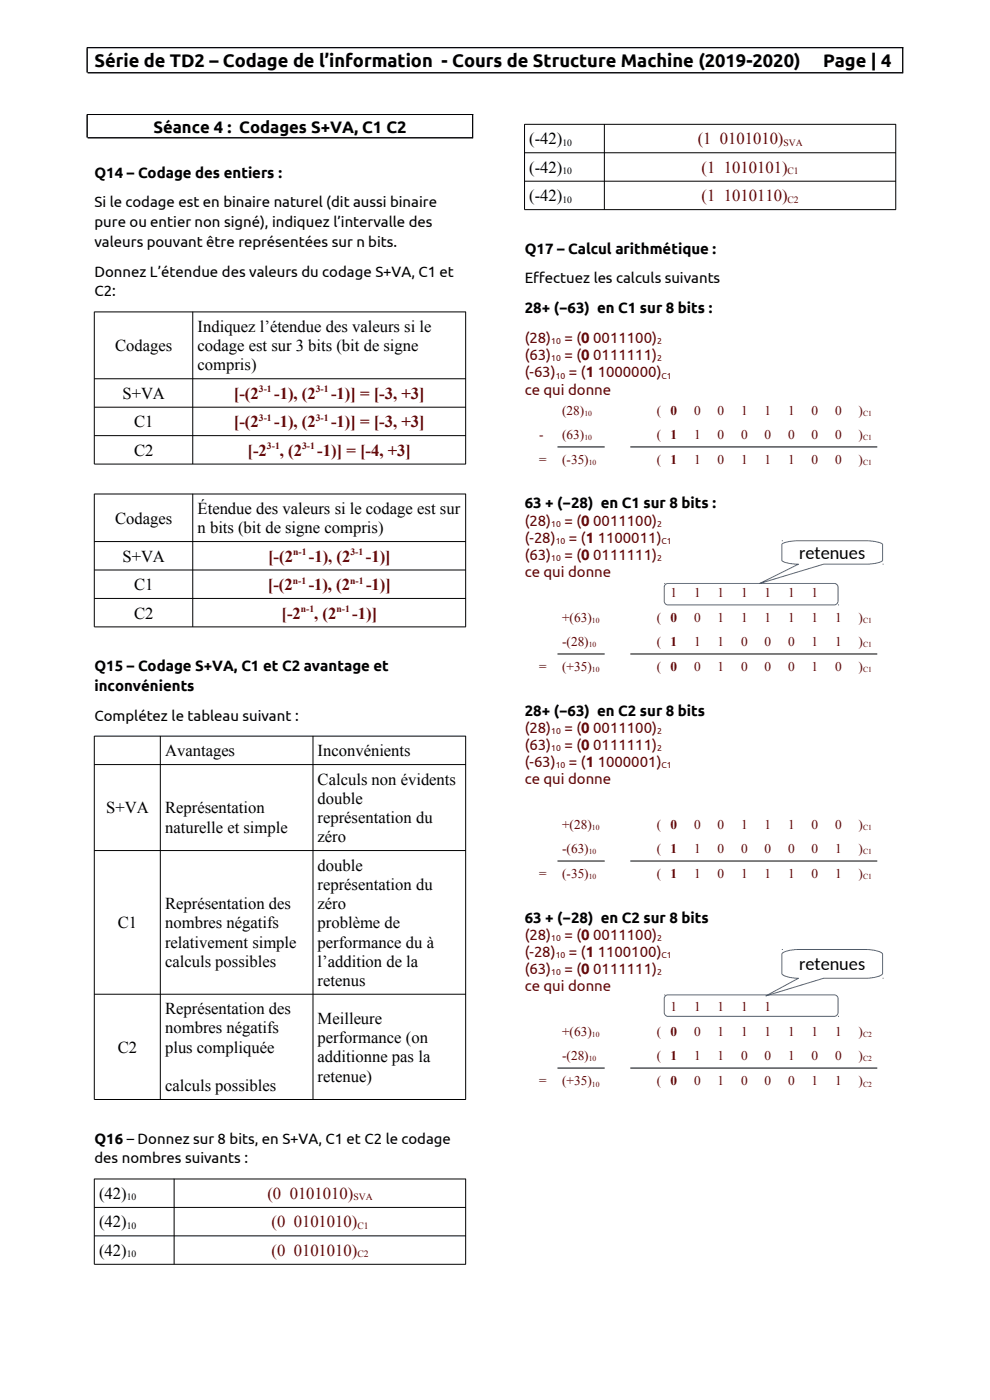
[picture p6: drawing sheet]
<svg xmlns="http://www.w3.org/2000/svg" width="210mm" height="297mm" viewBox="0 0 210 297" stroke-linecap="round" stroke-linejoin="round" font-family="sans-serif">
<defs><g id="words">
<g font-size="3.9">
<text x="20" y="14.3">Série de TD2 – Codage de l’information - Cours de Structure Machine (2019-2020)</text>
<text x="174.6" y="14.3">Page | 4</text>
<text x="169.5" y="118.6">retenues</text>
<text x="169.5" y="205.9">retenues</text>
</g>
<g font-size="3.5">
<text x="32.6" y="28.1">Séance 4 : Codages S+VA, C1 C2</text>
<text x="112.3" y="30.6">(-42)</text>
<text x="112.3" y="36.7">(-42)</text>
<text x="112.3" y="42.7">(-42)</text>
<text x="41.9" y="70.4">Indiquez l’étendue des valeurs si le</text>
<text x="24.4" y="74.5">Codages</text>
<text x="41.9" y="74.5">codage est sur 3 bits (bit de signe</text>
<text x="41.9" y="78.6">compris)</text>
<text x="26" y="84.6">S+VA</text>
<text x="28.4" y="90.7">C1</text>
<text x="28.4" y="96.7">C2</text>
<text x="24.4" y="111.1">Codages</text>
<text x="41.9" y="109">Étendue des valeurs si le codage est sur</text>
<text x="41.9" y="113.1">n bits (bit de signe compris)</text>
<text x="26" y="119.2">S+VA</text>
<text x="28.4" y="125.2">C1</text>
<text x="28.4" y="131.2">C2</text>
<text x="35" y="160.4">Avantages</text>
<text x="67.4" y="160.4">Inconvénients</text>
<text x="67.4" y="166.4">Calculs non évidents</text>
<text x="22.5" y="172.5">S+VA</text>
<text x="35" y="172.5">Représentation</text>
<text x="67.4" y="170.5">double</text>
<text x="35" y="176.6">naturelle et simple</text>
<text x="67.4" y="174.6">représentation du</text>
<text x="67.4" y="178.7">zéro</text>
<text x="67.4" y="184.7">double</text>
<text x="67.4" y="188.8">représentation du</text>
<text x="25" y="196.9">C1</text>
<text x="35" y="192.8">Représentation des</text>
<text x="35" y="196.9">nombres négatifs</text>
<text x="67.4" y="192.8">zéro</text>
<text x="67.4" y="196.9">problème de</text>
<text x="35" y="201">relativement simple</text>
<text x="67.4" y="201">performance du à</text>
<text x="35" y="205.1">calculs possibles</text>
<text x="67.4" y="205.1">l’addition de la</text>
<text x="67.4" y="209.1">retenus</text>
<text x="35" y="215.2">Représentation des</text>
<text x="35" y="219.2">nombres négatifs</text>
<text x="67.4" y="217.2">Meilleure</text>
<text x="67.4" y="221.3">performance (on</text>
<text x="25" y="223.3">C2</text>
<text x="35" y="223.3">plus compliquée</text>
<text x="67.4" y="225.3">additionne pas la</text>
<text x="35" y="231.5">calculs possibles</text>
<text x="67.4" y="229.4">retenue)</text>
<text x="21" y="254.3">(42)</text>
<text x="21" y="260.4">(42)</text>
<text x="21" y="266.4">(42)</text>
</g>
<g font-size="3.5" fill="#610506">
<text x="148" y="30.6">(1 0101010)</text>
<text x="148.8" y="36.7">(1 1010101)</text>
<text x="148.8" y="42.7">(1 1010110)</text>
<text x="49.6" y="84.6">[-(2</text>
<text x="58.2" y="84.6">-1), (2</text>
<text x="70.2" y="84.6">-1)] = [-3, +3]</text>
<text x="49.6" y="90.7">[-(2</text>
<text x="58.2" y="90.7">-1), (2</text>
<text x="70.2" y="90.7">-1)] = [-3, +3]</text>
<text x="52.5" y="96.7">[-2</text>
<text x="59.4" y="96.7">, (2</text>
<text x="67.3" y="96.7">-1)] = [-4, +3]</text>
<text x="56.9" y="119.2">[-(2</text>
<text x="65.5" y="119.2">-1), (2</text>
<text x="77.6" y="119.2">-1)]</text>
<text x="56.8" y="125.2">[-(2</text>
<text x="65.5" y="125.2">-1), (2</text>
<text x="77.6" y="125.2">-1)]</text>
<text x="59.7" y="131.2">[-2</text>
<text x="66.7" y="131.2">, (2</text>
<text x="74.7" y="131.2">-1)]</text>
<text x="56.7" y="254.3">(0 0101010)</text>
<text x="57.6" y="260.4">(0 0101010)</text>
<text x="57.6" y="266.4">(0 0101010)</text>
</g>
<g font-size="3.2">
<text x="20" y="37.7">Q14 – Codage des entiers :</text>
<text x="20" y="44">Si le codage est en binaire naturel (dit aussi binaire</text>
<text x="20" y="48.2">pure ou entier non signé), indiquez l’intervalle des</text>
<text x="20" y="52.4">valeurs pouvant être représentées sur n bits.</text>
<text x="111.3" y="53.8">Q17 – Calcul arithmétique :</text>
<text x="20" y="58.7">Donnez L’étendue des valeurs du codage S+VA, C1 et</text>
<text x="20" y="62.9">C2:</text>
<text x="111.3" y="60.1">Ef</text>
<text x="113.1" y="60.1">fectuez les calculs suivants</text>
<text x="111.3" y="66.4">28+ (−63) en C1 sur 8 bits :</text>
<text x="111.3" y="107.9">63 + (−28) en C1 sur 8 bits :</text>
<text x="20" y="142.3">Q15 – Codage S+VA, C1 et C2 avantage et</text>
<text x="20" y="146.5">inconvénients</text>
<text x="20" y="152.8">Complétez le tableau suivant :</text>
<text x="111.3" y="151.8">28+ (−63) en C2 sur 8 bits</text>
<text x="111.3" y="195.7">63 + (−28) en C2 sur 8 bits</text>
<text x="20" y="242.6">Q16 – Donnez sur 8 bits, en S+VA, C1 et C2 le codage</text>
<text x="20" y="246.8">des nombres suivants :</text>
</g>
<g font-size="3.2" fill="#610506">
<text x="111.3" y="72.8">(28)</text>
<text x="111.3" y="76.4">(63)</text>
<text x="119.7" y="72.8">= (0</text>
<text x="119.7" y="76.4">= (0</text>
<text x="125.8" y="72.8">0011100)</text>
<text x="125.8" y="76.4">0111111)</text>
<text x="111.3" y="80.1">(-63)</text>
<text x="111.3" y="83.7">ce qui donne</text>
<text x="120.7" y="80.1">= (1</text>
<text x="126.8" y="80.1">1000000)</text>
<text x="111.3" y="111.5">(28)</text>
<text x="119.7" y="111.5">= (0</text>
<text x="125.8" y="111.5">0011100)</text>
<text x="111.3" y="115.2">(-28)</text>
<text x="111.3" y="118.8">(63)</text>
<text x="119.7" y="118.8">= (0</text>
<text x="120.7" y="115.2">= (1</text>
<text x="125.8" y="118.8">0111111)</text>
<text x="126.8" y="115.2">1100011)</text>
<text x="111.3" y="122.5">ce qui donne</text>
<text x="111.3" y="155.4">(28)</text>
<text x="119.7" y="155.4">= (0</text>
<text x="125.8" y="155.4">0011100)</text>
<text x="111.3" y="159.1">(63)</text>
<text x="119.7" y="159.1">= (0</text>
<text x="125.8" y="159.1">0111111)</text>
<text x="111.3" y="162.7">(-63)</text>
<text x="111.3" y="166.4">ce qui donne</text>
<text x="120.7" y="162.7">= (1</text>
<text x="126.8" y="162.7">1000001)</text>
<text x="111.3" y="199.3">(28)</text>
<text x="111.3" y="203">(-28)</text>
<text x="119.7" y="199.3">= (0</text>
<text x="120.7" y="203">= (1</text>
<text x="125.8" y="199.3">0011100)</text>
<text x="126.8" y="203">1100100)</text>
<text x="111.3" y="206.6">(63)</text>
<text x="119.7" y="206.6">= (0</text>
<text x="125.8" y="206.6">0111111)</text>
<text x="111.3" y="210.3">ce qui donne</text>
</g>
<g font-size="2.8" fill="#610506">
<text x="119.2" y="87.9">(28)</text>
<text x="139.3" y="87.9">( 0</text>
<text x="147.2" y="87.9">0</text>
<text x="152.2" y="87.9">0</text>
<text x="157.2" y="87.9">1</text>
<text x="162.2" y="87.9">1</text>
<text x="167.2" y="87.9">1</text>
<text x="172.2" y="87.9">0</text>
<text x="177.2" y="87.9">0</text>
<text x="182.1" y="87.9">)</text>
<text x="114.3" y="93.1">-</text>
<text x="119.2" y="93.1">(63)</text>
<text x="139.3" y="93.1">( 1</text>
<text x="147.2" y="93.1">1</text>
<text x="152.2" y="93.1">0</text>
<text x="157.2" y="93.1">0</text>
<text x="162.2" y="93.1">0</text>
<text x="167.2" y="93.1">0</text>
<text x="172.2" y="93.1">0</text>
<text x="177.2" y="93.1">0</text>
<text x="182.1" y="93.1">)</text>
<text x="114.3" y="98.5">=</text>
<text x="119.2" y="98.5">(-35)</text>
<text x="139.3" y="98.5">( 1</text>
<text x="147.2" y="98.5">1</text>
<text x="152.2" y="98.5">0</text>
<text x="157.2" y="98.5">1</text>
<text x="162.2" y="98.5">1</text>
<text x="167.2" y="98.5">1</text>
<text x="172.2" y="98.5">0</text>
<text x="177.2" y="98.5">0</text>
<text x="182.1" y="98.5">)</text>
<text x="119.2" y="131.9">+(63)</text>
<text x="139.3" y="131.9">( 0</text>
<text x="142.2" y="126.7">1</text>
<text x="147.2" y="126.7">1</text>
<text x="147.2" y="131.9">0</text>
<text x="152.2" y="126.7">1</text>
<text x="152.2" y="131.9">1</text>
<text x="157.2" y="126.7">1</text>
<text x="157.2" y="131.9">1</text>
<text x="162.2" y="126.7">1</text>
<text x="162.2" y="131.9">1</text>
<text x="167.2" y="126.7">1</text>
<text x="167.2" y="131.9">1</text>
<text x="172.2" y="126.7">1</text>
<text x="172.2" y="131.9">1</text>
<text x="177.2" y="131.9">1</text>
<text x="182.1" y="131.9">)</text>
<text x="119.2" y="137">-(28)</text>
<text x="139.3" y="137">( 1</text>
<text x="147.2" y="137">1</text>
<text x="152.2" y="137">1</text>
<text x="157.2" y="137">0</text>
<text x="162.2" y="137">0</text>
<text x="167.2" y="137">0</text>
<text x="172.2" y="137">1</text>
<text x="177.2" y="137">1</text>
<text x="182.1" y="137">)</text>
<text x="114.3" y="142.4">=</text>
<text x="119.2" y="142.4">(+35)</text>
<text x="139.3" y="142.4">( 0</text>
<text x="147.2" y="142.4">0</text>
<text x="152.2" y="142.4">1</text>
<text x="157.2" y="142.4">0</text>
<text x="162.2" y="142.4">0</text>
<text x="167.2" y="142.4">0</text>
<text x="172.2" y="142.4">1</text>
<text x="177.2" y="142.4">0</text>
<text x="182.1" y="142.4">)</text>
<text x="119.2" y="175.8">+(28)</text>
<text x="139.3" y="175.8">( 0</text>
<text x="147.2" y="175.8">0</text>
<text x="152.2" y="175.8">0</text>
<text x="157.2" y="175.8">1</text>
<text x="162.2" y="175.8">1</text>
<text x="167.2" y="175.8">1</text>
<text x="172.2" y="175.8">0</text>
<text x="177.2" y="175.8">0</text>
<text x="182.1" y="175.8">)</text>
<text x="119.2" y="181">-(63)</text>
<text x="139.3" y="181">( 1</text>
<text x="147.2" y="181">1</text>
<text x="152.2" y="181">0</text>
<text x="157.2" y="181">0</text>
<text x="162.2" y="181">0</text>
<text x="167.2" y="181">0</text>
<text x="172.2" y="181">0</text>
<text x="177.2" y="181">1</text>
<text x="182.1" y="181">)</text>
<text x="114.3" y="186.3">=</text>
<text x="119.2" y="186.3">(-35)</text>
<text x="139.3" y="186.3">( 1</text>
<text x="147.2" y="186.3">1</text>
<text x="152.2" y="186.3">0</text>
<text x="157.2" y="186.3">1</text>
<text x="162.2" y="186.3">1</text>
<text x="167.2" y="186.3">1</text>
<text x="172.2" y="186.3">0</text>
<text x="177.2" y="186.3">1</text>
<text x="182.1" y="186.3">)</text>
<text x="142.2" y="214.5">1</text>
<text x="147.2" y="214.5">1</text>
<text x="152.2" y="214.5">1</text>
<text x="157.2" y="214.5">1</text>
<text x="162.2" y="214.5">1</text>
<text x="119.2" y="219.7">+(63)</text>
<text x="139.3" y="219.7">( 0</text>
<text x="147.2" y="219.7">0</text>
<text x="152.2" y="219.7">1</text>
<text x="157.2" y="219.7">1</text>
<text x="162.2" y="219.7">1</text>
<text x="167.2" y="219.7">1</text>
<text x="172.2" y="219.7">1</text>
<text x="177.2" y="219.7">1</text>
<text x="182.1" y="219.7">)</text>
<text x="119.2" y="224.9">-(28)</text>
<text x="139.3" y="224.9">( 1</text>
<text x="147.2" y="224.9">1</text>
<text x="152.2" y="224.9">1</text>
<text x="157.2" y="224.9">0</text>
<text x="162.2" y="224.9">0</text>
<text x="167.2" y="224.9">1</text>
<text x="172.2" y="224.9">0</text>
<text x="177.2" y="224.9">0</text>
<text x="182.1" y="224.9">)</text>
<text x="114.3" y="230.2">=</text>
<text x="119.2" y="230.2">(+35)</text>
<text x="139.3" y="230.2">( 0</text>
<text x="147.2" y="230.2">0</text>
<text x="152.2" y="230.2">1</text>
<text x="157.2" y="230.2">0</text>
<text x="162.2" y="230.2">0</text>
<text x="167.2" y="230.2">0</text>
<text x="172.2" y="230.2">1</text>
<text x="177.2" y="230.2">1</text>
<text x="182.1" y="230.2">)</text>
</g>
<g font-size="2">
<text x="119.3" y="31">10</text>
<text x="119.3" y="37">10</text>
<text x="119.3" y="43">10</text>
<text x="26.9" y="254.7">10</text>
<text x="26.9" y="260.7">10</text>
<text x="26.9" y="266.7">10</text>
</g>
<g font-size="2" fill="#610506">
<text x="166.2" y="31">SVA</text>
<text x="167.1" y="37">C1</text>
<text x="167.1" y="43">C2</text>
<text x="54.9" y="83.2">3-1</text>
<text x="67" y="83.2">3-1</text>
<text x="54.9" y="89.3">3-1</text>
<text x="67" y="89.3">3-1</text>
<text x="56.6" y="95.3">3-1</text>
<text x="64.1" y="95.3">3-1</text>
<text x="62.2" y="117.8">n-1</text>
<text x="74.3" y="117.8">3-1</text>
<text x="62.1" y="123.8">n-1</text>
<text x="74.3" y="123.8">n-1</text>
<text x="63.8" y="129.8">n-1</text>
<text x="71.4" y="129.8">n-1</text>
<text x="75" y="254.7">SVA</text>
<text x="75.8" y="260.7">C1</text>
<text x="75.8" y="266.7">C2</text>
</g>
<g font-size="1.8" fill="#610506">
<text x="116.9" y="73">10</text>
<text x="116.9" y="76.7">10</text>
<text x="139.4" y="73">2</text>
<text x="139.4" y="76.7">2</text>
<text x="117.9" y="80.3">10</text>
<text x="140.3" y="80.3">C1</text>
<text x="116.9" y="111.7">10</text>
<text x="139.4" y="111.7">2</text>
<text x="116.9" y="119">10</text>
<text x="117.9" y="115.4">10</text>
<text x="139.4" y="119">2</text>
<text x="140.3" y="115.4">C1</text>
<text x="116.9" y="155.7">10</text>
<text x="139.4" y="155.7">2</text>
<text x="116.9" y="159.3">10</text>
<text x="139.4" y="159.3">2</text>
<text x="117.9" y="163">10</text>
<text x="140.3" y="163">C1</text>
<text x="116.9" y="199.6">10</text>
<text x="117.9" y="203.3">10</text>
<text x="139.4" y="199.6">2</text>
<text x="140.3" y="203.3">C1</text>
<text x="116.9" y="206.9">10</text>
<text x="139.4" y="206.9">2</text>
</g>
<g font-size="1.6" fill="#610506">
<text x="124" y="88.2">10</text>
<text x="183.1" y="88.2">C1</text>
<text x="124" y="93.4">10</text>
<text x="183.1" y="93.4">C1</text>
<text x="124.9" y="98.7">10</text>
<text x="183.1" y="98.7">C1</text>
<text x="124.9" y="137.3">10</text>
<text x="125.6" y="132.1">10</text>
<text x="183.1" y="132.1">C1</text>
<text x="183.1" y="137.3">C1</text>
<text x="125.6" y="142.6">10</text>
<text x="183.1" y="142.6">C1</text>
<text x="125.6" y="176">10</text>
<text x="183.1" y="176">C1</text>
<text x="124.9" y="181.2">10</text>
<text x="183.1" y="181.2">C1</text>
<text x="124.9" y="186.6">10</text>
<text x="183.1" y="186.6">C1</text>
<text x="125.6" y="219.9">10</text>
<text x="183.1" y="219.9">C2</text>
<text x="124.9" y="225.1">10</text>
<text x="183.1" y="225.1">C2</text>
<text x="125.6" y="230.5">10</text>
<text x="183.1" y="230.5">C2</text>
</g>
</g></defs>
<g fill="none" stroke="#000" stroke-width=".21">
<path d="M111.3 32.4h78.7M111.3 38.4h78.7M128.2 26.3v18.2M190 26.3v18.2M190 26.4h-78.7v18.1h78.7M20 66.2h78.8M20 66.1v32.3h78.8v-32.3M40.9 66.1v32.3M20 80.3h78.8M20 86.4h78.8M20 92.4h78.8M118.3 94.8h10"/>
<path d="M133.7 94.8h52.4M20 104.8h78.8v28.2h-78.8zM20 114.9h78.8M40.9 104.8v28.2M20 120.9h78.8M20 127h78.8M118.3 138.7h10M133.7 138.7h52.4M20 156.1v77.1h78.8v-77.1M20 156.2h78.8M34 156.1v77.1M66.4 156.1v77.1"/>
<path d="M20 162.2h78.8M20 180.4h78.8M118.3 182.7h10M133.7 182.7h52.4M20 210.9h78.8M118.3 226.6h10M133.7 226.6h52.4M20 250.1h78.8v18.1h-78.8zM20 256.1h78.8M36.9 250.1v18.1M20 262.2h78.8"/>
</g>
<path d="M18.4 10.1h173.2M18.5 10.2v5.2M18.6 15.4h172.8M191.5 10v5.5M18.4 24.3h82M18.5 24.4v4.8M18.6 29.2h81.6M100.3 24.2v5.1" fill="none" stroke="#00000a" stroke-width=".21"/>
<path d="M165.8 114.7h.1M166 115.3l.9-.3a18.9 18.9 0 0 1 5.1-.3h11.7l2.1 .2a1.89 1.89 0 0 1 1.4 .6v3.3a3.9 3.9 0 0 1-2.8 .9h-9.7l-13.6 4.1 8.3-4.1-2.2-.2a1.77 1.77 0 0 1-1.4-.7v-3.3zM187.2 119.7h.1M140.9 123.8h.1M141.1 124l.5-.2h35.4a.8 .8 0 0 1 .8 .7v3.1a.83 .83 0 0 1-.8 .7h-35.4a.83 .83 0 0 1-.7-.7v-3.1zM177.8 128.3h.1M140.9 211.1h.1M141.1 211.3l.5-.2h35.4a.8 .8 0 0 1 .8 .7v3a.83 .83 0 0 1-.8 .8h-35.4a.83 .83 0 0 1-.7-.8v-3zM165.8 201.4h.1M165.9 202.2l1.3-.5a17.2 17.2 0 0 1 4.8-.3h9a15.3 15.3 0 0 1 5.4 .4l.7 .4 .1 .2v4.1a3.6 3.6 0 0 1-2.8 1h-9.7l-12.2 3.8 6.9-3.8-2.2-.2a1.32 1.32 0 0 1-1.4-1.6zM177.8 215.6h.1M187.2 207.5h.1" fill="none" stroke="#3465a4" stroke-width=".21"/>
<use href="#words"/>
</svg>
